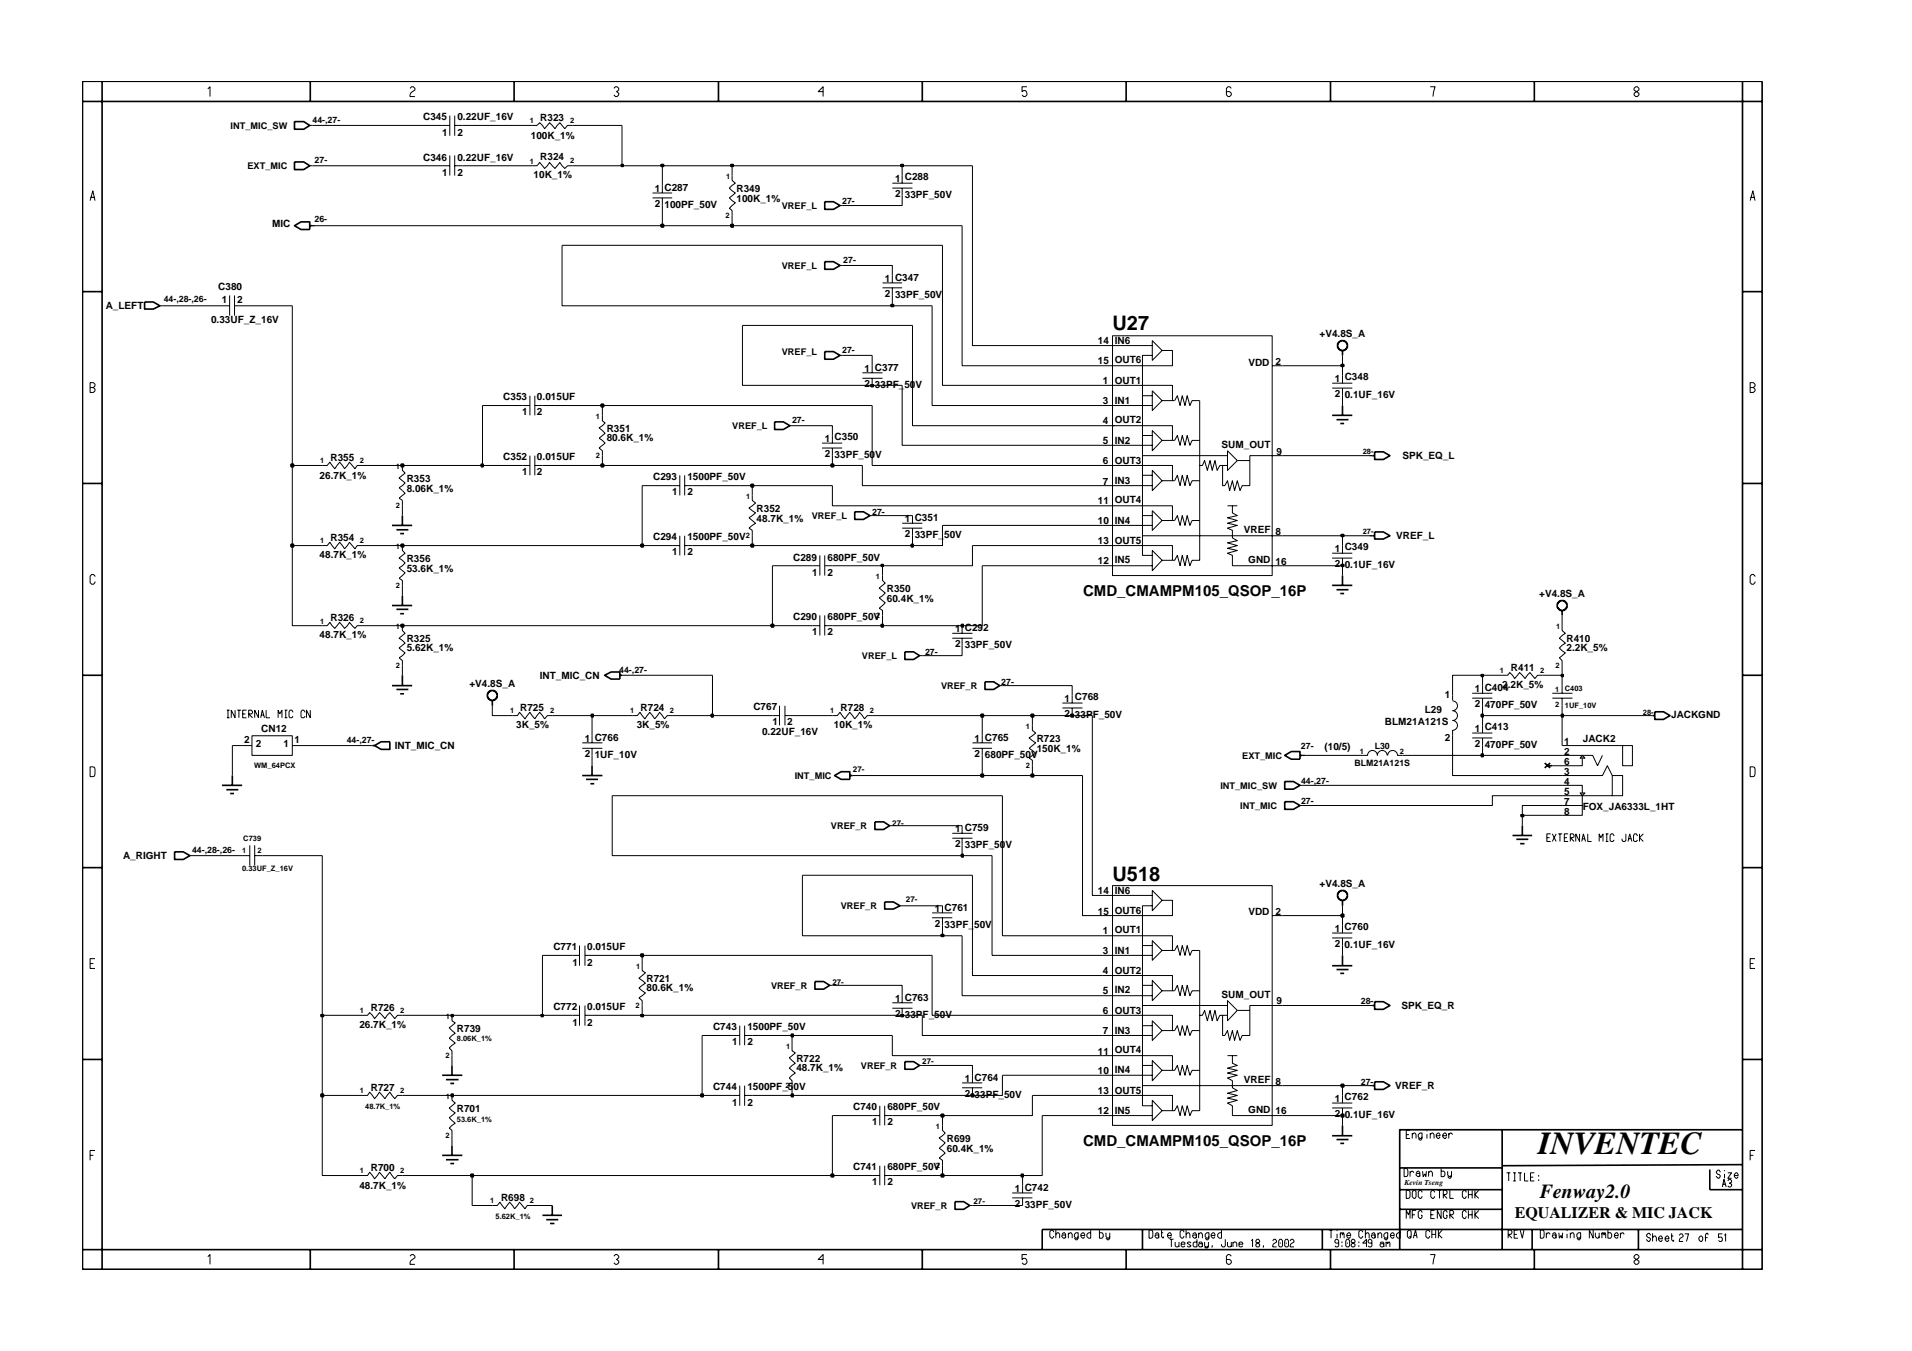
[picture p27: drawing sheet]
<svg xmlns="http://www.w3.org/2000/svg" width="297mm" height="210mm" viewBox="0 0 297 210" stroke-linecap="round" stroke-linejoin="round" font-family="sans-serif">
<defs><g id="words">
<text font-size="5" x="239" y="179.3">INVENTEC</text>
<g font-size="3.1">
<text x="172.8" y="51.3">U27</text>
<text x="172.8" y="136.8">U518</text>
<text x="239.2" y="186.1">Fenway2.0</text>
</g>
<text font-size="2.5" x="235.3" y="189.2">EQUALIZER &amp; MIC JACK</text>
<g font-size="2.3">
<text x="168.3" y="92.6">CMD_CMAMPM105_QSOP_16P</text>
<text x="168.3" y="178.1">CMD_CMAMPM105_QSOP_16P</text>
</g>
<g font-size="1.6">
<text x="65.7" y="18.7">C345</text>
<text x="68.7" y="21.1">1</text>
<text x="71.1" y="18.7">0.22UF_16V</text>
<text x="71.1" y="21.1">2</text>
<text x="82.5" y="21.5">100K_1%</text>
<text x="83.9" y="18.7">R323</text>
<text x="65.7" y="24.9">C346</text>
<text x="68.7" y="27.3">1</text>
<text x="71.1" y="27.3">2</text>
<text x="71.1" y="24.9">0.22UF_16V</text>
<text x="82.9" y="27.7">10K_1%</text>
<text x="83.9" y="24.9">R324</text>
<text x="101.7" y="29.8">1 C287</text>
<text x="114.4" y="29.8">R349</text>
<text x="139.1" y="28.2">1 C288</text>
<text x="42.3" y="35.2">MIC</text>
<text x="101.7" y="32.1">2</text>
<text x="103.2" y="32.4">100PF_50V</text>
<text x="114.4" y="31.3">100K_1%</text>
<text x="139.1" y="30.6">2</text>
<text x="140.6" y="30.7">33PF_50V</text>
<text x="33.9" y="45.1">C380</text>
<text x="34.5" y="47.1">1</text>
<text x="36.9" y="47.1">2</text>
<text x="137.4" y="43.8">1 C347</text>
<text x="137.4" y="46.1">2</text>
<text x="139.1" y="46.3">33PF_50V</text>
<text x="16.4" y="48.1">A_LEFT</text>
<text x="32.8" y="50.2">0.33UF_Z_16V</text>
<text x="170.5" y="53.5">14</text>
<text x="173.2" y="53.4">IN6</text>
<text x="205" y="52.3">+V4.8S_A</text>
<text x="134.3" y="57.8">1 C377</text>
<text x="170.5" y="56.6">15</text>
<text x="171.3" y="59.7">1</text>
<text x="173.2" y="59.6">OUT1</text>
<text x="173.2" y="56.5">OUT6</text>
<text x="193.9" y="56.8">VDD</text>
<text x="198.1" y="56.7">2</text>
<text x="207.4" y="59.3">1 C348</text>
<text x="78.2" y="62.2">C353</text>
<text x="81.1" y="64.5">1</text>
<text x="83.4" y="64.5">2</text>
<text x="83.4" y="62.2">0.015UF</text>
<text x="134.3" y="60.1">2</text>
<text x="135.9" y="60.3">33PF_50V</text>
<text x="171.3" y="65.9">4</text>
<text x="171.3" y="62.8">3</text>
<text x="173.2" y="65.8">OUT2</text>
<text x="173.2" y="62.7">IN1</text>
<text x="207.4" y="61.7">2</text>
<text x="208.9" y="61.8">0.1UF_16V</text>
<text x="51.3" y="71.6">R355</text>
<text x="78.2" y="71.5">C352</text>
<text x="83.4" y="71.5">0.015UF</text>
<text x="94.3" y="67.1">R351</text>
<text x="94.3" y="68.6">80.6K_1%</text>
<text x="128.1" y="68.7">1 C350</text>
<text x="128.1" y="71">2</text>
<text x="129.7" y="71.1">33PF_50V</text>
<text x="171.3" y="69">5</text>
<text x="173.2" y="68.9">IN2</text>
<text x="189.8" y="69.6">SUM_OUT</text>
<text x="198.3" y="70.6">9</text>
<text x="217.9" y="71.4">SPK_EQ_L</text>
<text x="49.7" y="74.4">26.7K_1%</text>
<text x="63.2" y="74.9">R353</text>
<text x="63.2" y="76.4">8.06K_1%</text>
<text x="81.1" y="73.8">1</text>
<text x="83.4" y="73.8">2</text>
<text x="101.5" y="74.6">C293</text>
<text x="104.4" y="77">1</text>
<text x="106.8" y="74.6">1500PF_50V</text>
<text x="106.8" y="77">2</text>
<text x="171.3" y="72.2">6</text>
<text x="171.3" y="75.3">7</text>
<text x="173.2" y="72">OUT3</text>
<text x="173.2" y="75.2">IN3</text>
<text x="101.5" y="84">C294</text>
<text x="106.8" y="84">1500PF_50V</text>
<text x="117.5" y="79.5">R352</text>
<text x="117.5" y="81">48.7K_1%</text>
<text x="140.6" y="81">1 C351</text>
<text x="140.6" y="83.4">2</text>
<text x="142.1" y="83.6">33PF_50V</text>
<text x="170.5" y="78.3">11</text>
<text x="170.5" y="81.5">10</text>
<text x="173.2" y="78.2">OUT4</text>
<text x="173.2" y="81.4">IN4</text>
<text x="193.2" y="82.8">VREF</text>
<text x="198.1" y="83.1">8</text>
<text x="216.9" y="83.8">VREF_L</text>
<text x="49.7" y="86.7">48.7K_1%</text>
<text x="51.3" y="84">R354</text>
<text x="63.2" y="87.3">R356</text>
<text x="63.2" y="88.8">53.6K_1%</text>
<text x="104.4" y="86.3">1</text>
<text x="106.8" y="86.3">2</text>
<text x="123.2" y="87.1">C289</text>
<text x="126.2" y="89.4">1</text>
<text x="128.6" y="87.1">680PF_50V</text>
<text x="128.6" y="89.4">2</text>
<text x="170.5" y="84.6">13</text>
<text x="170.5" y="87.6">12</text>
<text x="173.2" y="84.5">OUT5</text>
<text x="173.2" y="87.5">IN5</text>
<text x="193.9" y="87.5">GND</text>
<text x="198.1" y="87.7">16</text>
<text x="207.4" y="85.7">1 C349</text>
<text x="207.4" y="88.1">2</text>
<text x="208.9" y="88.2">0.1UF_16V</text>
<text x="137.8" y="92">R350</text>
<text x="137.8" y="93.5">60.4K_1%</text>
<text x="239.1" y="92.7">+V4.8S_A</text>
<text x="49.7" y="99.2">48.7K_1%</text>
<text x="51.3" y="96.4">R326</text>
<text x="63.2" y="99.8">R325</text>
<text x="63.2" y="101.2">5.62K_1%</text>
<text x="123.2" y="96.4">C290</text>
<text x="126.2" y="98.7">1</text>
<text x="128.6" y="96.4">680PF_50V</text>
<text x="128.6" y="98.7">2</text>
<text x="148.4" y="98.1">1 C292</text>
<text x="148.4" y="100.5">2</text>
<text x="149.9" y="100.7">33PF_50V</text>
<text x="243.4" y="99.8">R410</text>
<text x="243.4" y="101.2">2.2K_5%</text>
<text x="72.9" y="106.7">+V4.8S_A</text>
<text x="83.8" y="105.5">INT_MIC_CN</text>
<text x="229.1" y="107.5">1 C404</text>
<text x="233.4" y="106.9">2.2K_5%</text>
<text x="234.7" y="104.2">R411</text>
<text x="40.6" y="113.7">CN12</text>
<text x="80.2" y="113.1">3K_5%</text>
<text x="80.8" y="110.4">R725</text>
<text x="98.9" y="113.1">3K_5%</text>
<text x="99.5" y="110.4">R724</text>
<text x="117" y="110.4">C767</text>
<text x="120" y="112.7">1</text>
<text x="122.3" y="112.7">2</text>
<text x="129.6" y="113.1">10K_1%</text>
<text x="130.6" y="110.4">R728</text>
<text x="165.4" y="109.1">1 C768</text>
<text x="165.4" y="111.4">2</text>
<text x="167" y="111.5">33PF_50V</text>
<text x="215.2" y="112.7">BLM21A121S</text>
<text x="221.3" y="110.8">L29</text>
<text x="224.5" y="108.5">1</text>
<text x="229.1" y="109.8">2</text>
<text x="229.1" y="113.7">1 C413</text>
<text x="230.7" y="110">470PF_50V</text>
<text x="259.6" y="111.6">JACKGND</text>
<text x="37.9" y="115.5">2</text>
<text x="39.7" y="116.1">2</text>
<text x="44.1" y="116.1">1</text>
<text x="45.7" y="115.5">1</text>
<text x="61.3" y="116.4">INT_MIC_CN</text>
<text x="90.9" y="115.2">1 C766</text>
<text x="90.9" y="117.6">2</text>
<text x="92.4" y="117.8">1UF_10V</text>
<text x="118.4" y="114.3">0.22UF_16V</text>
<text x="151.4" y="115.2">1 C765</text>
<text x="151.4" y="117.6">2</text>
<text x="153" y="117.8">680PF_50V</text>
<text x="161.1" y="115.2">R723</text>
<text x="161.1" y="116.8">150K_1%</text>
<text x="205.8" y="116.6">(10/5)</text>
<text x="224.5" y="115.1">2</text>
<text x="229.1" y="116">2</text>
<text x="230.7" y="116.3">470PF_50V</text>
<text x="243" y="115.8">1</text>
<text x="243" y="117.3">2</text>
<text x="243" y="118.8">6</text>
<text x="245.9" y="115.3">JACK2</text>
<text x="243" y="120.4">3</text>
<text x="243" y="121.9">4</text>
<text x="243" y="123.5">5</text>
<text x="243" y="125.1">7</text>
<text x="245.9" y="125.9">FOX_JA6333L_1HT</text>
<text x="148.4" y="129.2">1 C759</text>
<text x="148.4" y="131.6">2</text>
<text x="149.9" y="131.8">33PF_50V</text>
<text x="243" y="126.6">8</text>
<text x="19.1" y="133.5">A_RIGHT</text>
<text x="205" y="137.7">+V4.8S_A</text>
<text x="145.2" y="141.7">1 C761</text>
<text x="170.5" y="139">14</text>
<text x="170.5" y="142.1">15</text>
<text x="173.2" y="138.8">IN6</text>
<text x="173.2" y="142">OUT6</text>
<text x="193.9" y="142.2">VDD</text>
<text x="198.1" y="142.1">2</text>
<text x="86" y="147.6">C771</text>
<text x="91.2" y="147.6">0.015UF</text>
<text x="145.2" y="144">2</text>
<text x="146.8" y="144.2">33PF_50V</text>
<text x="171.3" y="145.1">1</text>
<text x="171.3" y="148.3">3</text>
<text x="173.2" y="145">OUT1</text>
<text x="173.2" y="148.2">IN1</text>
<text x="207.4" y="144.8">1 C760</text>
<text x="207.4" y="147.1">2</text>
<text x="208.9" y="147.3">0.1UF_16V</text>
<text x="88.9" y="150">1</text>
<text x="91.2" y="150">2</text>
<text x="100.4" y="152.5">R721</text>
<text x="100.4" y="154">80.6K_1%</text>
<text x="139.1" y="155.6">1 C763</text>
<text x="171.3" y="151.4">4</text>
<text x="171.3" y="154.4">5</text>
<text x="173.2" y="151.3">OUT2</text>
<text x="173.2" y="154.3">IN2</text>
<text x="189.8" y="155">SUM_OUT</text>
<text x="55.8" y="159.8">26.7K_1%</text>
<text x="57.6" y="157.1">R726</text>
<text x="71" y="160.3">R739</text>
<text x="86" y="156.9">C772</text>
<text x="88.9" y="159.4">1</text>
<text x="91.2" y="156.9">0.015UF</text>
<text x="91.2" y="159.4">2</text>
<text x="110.8" y="160.1">C743</text>
<text x="116.1" y="160.1">1500PF_50V</text>
<text x="139.1" y="158">2</text>
<text x="140.6" y="158.2">33PF_50V</text>
<text x="171.3" y="157.6">6</text>
<text x="171.3" y="160.7">7</text>
<text x="173.2" y="157.5">OUT3</text>
<text x="173.2" y="160.6">IN3</text>
<text x="198.3" y="156.1">9</text>
<text x="217.7" y="156.8">SPK_EQ_R</text>
<text x="113.7" y="162.4">1</text>
<text x="116.1" y="162.4">2</text>
<text x="123.7" y="166.5">48.7K_1%</text>
<text x="123.7" y="164.9">R722</text>
<text x="170.5" y="163.8">11</text>
<text x="170.5" y="166.9">10</text>
<text x="173.2" y="166.8">IN4</text>
<text x="173.2" y="163.7">OUT4</text>
<text x="57.6" y="169.5">R727</text>
<text x="71" y="172.7">R701</text>
<text x="110.8" y="169.4">C744</text>
<text x="113.7" y="171.8">1</text>
<text x="116.1" y="169.4">1500PF_50V</text>
<text x="116.1" y="171.8">2</text>
<text x="132.5" y="172.5">C740</text>
<text x="137.9" y="172.5">680PF_50V</text>
<text x="149.9" y="168.1">1 C764</text>
<text x="149.9" y="170.4">2</text>
<text x="151.4" y="170.6">33PF_50V</text>
<text x="170.5" y="173.2">12</text>
<text x="170.5" y="170">13</text>
<text x="173.2" y="173.1">IN5</text>
<text x="173.2" y="169.9">OUT5</text>
<text x="193.2" y="168.2">VREF</text>
<text x="193.9" y="172.9">GND</text>
<text x="198.1" y="168.5">8</text>
<text x="198.1" y="173.2">16</text>
<text x="207.4" y="171.2">1 C762</text>
<text x="207.4" y="173.5">2</text>
<text x="208.9" y="173.7">0.1UF_16V</text>
<text x="216.7" y="169.2">VREF_R</text>
<text x="135.5" y="174.9">1</text>
<text x="137.9" y="174.9">2</text>
<text x="147.1" y="178.9">60.4K_1%</text>
<text x="147.1" y="177.4">R699</text>
<text x="55.8" y="184.7">48.7K_1%</text>
<text x="57.6" y="181.9">R700</text>
<text x="132.5" y="181.8">C741</text>
<text x="135.5" y="184.2">1</text>
<text x="137.9" y="181.8">680PF_50V</text>
<text x="137.9" y="184.2">2</text>
<text x="157.7" y="185.2">1 C742</text>
<text x="77.8" y="186.5">R698</text>
<text x="157.7" y="187.5">2</text>
<text x="159.2" y="187.7">33PF_50V</text>
</g>
<g font-size="1.4">
<text x="35.8" y="20">INT_MIC_SW</text>
<text x="48.5" y="19.1">44-,27-</text>
<text x="38.5" y="26.3">EXT_MIC</text>
<text x="48.9" y="25.3">27-</text>
<text x="48.9" y="34.5">26-</text>
<text x="121.5" y="32.5">VREF_L</text>
<text x="130.8" y="31.8">27-</text>
<text x="121.5" y="41.8">VREF_L</text>
<text x="131" y="40.9">27-</text>
<text x="25.4" y="46.9">44-,28-,26-</text>
<text x="121.5" y="55.1">VREF_L</text>
<text x="130.8" y="54.9">27-</text>
<text x="123" y="65.7">27-</text>
<text x="113.8" y="66.7">VREF_L</text>
<text x="126.1" y="80.6">VREF_L</text>
<text x="135.5" y="79.9">27-</text>
<text x="143.7" y="101.7">27-</text>
<text x="96.2" y="104.6">44-,27-</text>
<text x="133.9" y="102.4">VREF_L</text>
<text x="146.2" y="107">VREF_R</text>
<text x="155.6" y="106.4">27-</text>
<text x="53.9" y="115.4">44-,27-</text>
<text x="193" y="117.9">EXT_MIC</text>
<text x="202.1" y="116.4">27-</text>
<text x="210.4" y="119">BLM21A121S</text>
<text x="213.6" y="116.4">L30</text>
<text x="123.5" y="121">INT_MIC</text>
<text x="189.6" y="122.5">INT_MIC_SW</text>
<text x="192.7" y="125.7">INT_MIC</text>
<text x="202.1" y="121.8">44-,27-</text>
<text x="202.1" y="125">27-</text>
<text x="129.1" y="128.8">VREF_R</text>
<text x="29.8" y="132.5">44-,28-,26-</text>
<text x="130.6" y="141.3">VREF_R</text>
<text x="119.8" y="153.6">VREF_R</text>
<text x="211.4" y="156.1">28-</text>
<text x="133.8" y="166.1">VREF_R</text>
<text x="211.4" y="168.5">27-</text>
<text x="141.5" y="187.8">VREF_R</text>
</g>
<g font-size="1.2">
<text x="82.3" y="19.1">1</text>
<text x="88.6" y="19.1">2</text>
<text x="82.3" y="25.4">1</text>
<text x="88.6" y="25.3">2</text>
<text x="112.8" y="27.8">1</text>
<text x="112.7" y="33.9">2</text>
<text x="92.6" y="65.1">1</text>
<text x="49.7" y="72">1</text>
<text x="55.9" y="72">2</text>
<text x="92.6" y="71.1">2</text>
<text x="211.7" y="70.5">28-</text>
<text x="61.5" y="72.8">1</text>
<text x="115.9" y="77.6">1</text>
<text x="61.5" y="78.9">2</text>
<text x="115.9" y="83.6">2</text>
<text x="211.7" y="83">27-</text>
<text x="49.7" y="84.4">1</text>
<text x="55.9" y="84.3">2</text>
<text x="61.5" y="85.3">1</text>
<text x="136.1" y="89.9">1</text>
<text x="61.5" y="91.4">2</text>
<text x="49.7" y="96.9">1</text>
<text x="55.9" y="96.8">2</text>
<text x="61.5" y="97.7">1</text>
<text x="136.1" y="96">2</text>
<text x="241.8" y="97.7">1</text>
<text x="61.5" y="103.8">2</text>
<text x="233" y="104.6">1</text>
<text x="239.3" y="104.6">2</text>
<text x="241.6" y="107.5">1</text>
<text x="241.7" y="103.8">2</text>
<text x="243.1" y="107.3">C403</text>
<text x="79.3" y="110.8">1</text>
<text x="85.5" y="110.8">2</text>
<text x="97.9" y="110.8">1</text>
<text x="104.1" y="110.8">2</text>
<text x="129" y="110.8">1</text>
<text x="135.2" y="110.8">2</text>
<text x="159.4" y="113.3">1</text>
<text x="241.6" y="109.8">2</text>
<text x="243.1" y="110">1UF_10V</text>
<text x="255.2" y="111">28-</text>
<text x="39.5" y="119.3">WM_64PCX</text>
<text x="132.5" y="119.9">27-</text>
<text x="159.4" y="119.3">2</text>
<text x="211.3" y="117.2">1</text>
<text x="217.5" y="117.2">2</text>
<text x="37.8" y="130.7">C739</text>
<text x="138.6" y="128.3">27-</text>
<text x="37.6" y="135.3">0.33UF_Z_16V</text>
<text x="37.6" y="132.5">1</text>
<text x="40" y="132.5">2</text>
<text x="140.7" y="140.1">27-</text>
<text x="98.8" y="150.6">1</text>
<text x="129.3" y="153.1">27-</text>
<text x="55.9" y="157.4">1</text>
<text x="62.2" y="157.4">2</text>
<text x="69.3" y="158.3">1</text>
<text x="71" y="161.8">8.06K_1%</text>
<text x="98.7" y="156.6">2</text>
<text x="69.2" y="164.4">2</text>
<text x="122.1" y="163">1</text>
<text x="143.3" y="165.4">27-</text>
<text x="55.9" y="169.9">1</text>
<text x="56.7" y="172.2">48.7K_1%</text>
<text x="62.2" y="169.9">2</text>
<text x="69.3" y="170.8">1</text>
<text x="122" y="169">2</text>
<text x="69.2" y="176.8">2</text>
<text x="71" y="174.3">53.6K_1%</text>
<text x="145.4" y="175.4">1</text>
<text x="55.9" y="182.3">1</text>
<text x="62.2" y="182.2">2</text>
<text x="145.4" y="181.5">2</text>
<text x="218.2" y="184.2">Kevin Tseng</text>
<text x="76.1" y="187">1</text>
<text x="77" y="189.3">5.62K_1%</text>
<text x="82.3" y="186.9">2</text>
<text x="151.2" y="187.1">27-</text>
</g>
</g></defs>
<path d="M45.7 18.9h1.5l.9 .6-.9 .6h-1.5zM45.7 25.2h1.5l.9 .6-.9 .5h-1.5zM128.1 40.7h1.4l1 .5-1 .6h-1.4zM140.6 101.3h1.3l1 .6-1 .6h-1.3zM199.6 117.4l1-.6h1.4v1.2h-1.4zM202 117.4h.3M135.9 127.7h1.4l.9 .6-.9 .6h-1.4zM137.4 140.1h1.4l1 .6-1 .5h-1.4z" fill="none" stroke="#000" stroke-width=".25"/>
<g fill="none" stroke="#000" stroke-width=".16">
<path d="M48.1 19.5h.4M48.1 25.8h.4M48.5 35.1h.4M130.5 41.2h.3M137.1 44h3.1M137.1 44.7h3.1M138.6 42.8v1.2M138.6 44.7v1.2M137.1 89.4v.8l.4 .4-.9 .8 .9 .7-.9 .8 .9 .8-.9 .8 .5 .3v.8M142.9 101.9h.4M233.4 104.9h.8l.4-.4 .7 .9 .8-.9 .8 .9 .8-.9 .7 .9 .5-.5h.7M242.7 117.4h4.7l.8 1.6 .7-1.6"/>
<path d="M242.7 115.8h9.4M245.8 117.4v1.6h-3.1M252.1 115.8h1.5v3.2h-1.5zM138.2 128.3h.4M242.7 120.5h6.2l.8-1.5 .8 1.5M242.7 122h3.1v1.6M242.7 123.6h7.8M250.5 120.5h1.6v3.1h-1.6zM99.8 150v.8l.5 .3-1 .9 1 .8-1 .7 1 .8-1 .7 .5 .5v.7M139.8 140.7h.4"/>
</g>
<g fill="#b3b3b3" stroke="#000" stroke-width=".16">
<path d="M245.8 117.4l.4 .4h-.7z" fill-rule="evenodd"/>
<path d="M245.5 123.2h.7l-.4 .4z" fill-rule="evenodd"/>
</g>
<g fill="none" stroke="#000" stroke-width=".16">
<path d="M68.7 19.5h1.2M69.9 18v3.1M70.6 19.5h1.2M70.6 18v3.1M82.7 19.5h.7l.4-.4 .8 .9 .8-.9 .8 .9 .8-.9 .7 .9 .5-.5h.7M68.7 25.8h1.2M69.9 24.1v3.2M70.6 24.1v3.2M70.6 25.8h1.2M82.7 25.8h.7l.4-.6 .8 1 .8-1 .8 1 .8-1 .7 1 .5-.4h.7M101.4 30h3M101.4 30.7h3"/>
<path d="M102.9 28.8v1.2M102.9 30.7v1.2M113.7 27.3v.7l.5 .5-.9 .7 .9 .8-.9 .7 .9 .8-.9 .9 .4 .3v.8M130.5 31.9h.3M138.6 28.5h3.2M138.6 29.2h3.2M140.2 27.3v1.2M140.2 29.2v1.2M24.8 47.5h.4M34.5 47.5h1.2M35.7 45.9v3.1M36.4 47.5h1.2"/>
<path d="M36.4 45.9v3.1M130.5 55.2h.3M134 57.9h3.1M134 58.8h3.1M135.5 56.8v1.1M135.5 58.8v1.1M171.2 59.9h10.9v2.3h-1.6M171.2 53.7h7.8M172.8 52.2h24.8v37.2h-24.8zM179 52.9l1.5 1.6-1.5 1.5zM179 55.2h-1.5v31.1h1.5M180.5 54.5h1.6v2.3h-10.9"/>
<path d="M197.6 56.8h1.6M207 59.5h3.1M208.6 58.3v1.2M50.1 72.3h.7l.5-.5 .7 1 .8-1 .7 1 .8-1 .8 1 .4-.5h.7M62.5 72.3v.8l.4 .4-.9 .8 .9 .7-.9 .8 .9 .8-.9 .8 .5 .3v.9M81.1 63h1.2M81.1 72.3h1.2M82.3 61.5v3M82.3 70.8v3M83.1 63h1.2M83.1 61.5v3M83.1 70.8v3"/>
<path d="M83.1 72.3h1.2M93.6 64.5v.9l.4 .3-.9 .8 .9 .8-.9 .8 .9 .7-.9 .8 .5 .4v.8M104.4 75.5h1.2M105.6 73.8v3.2M106.4 75.5h1.2M106.4 73.8v3.2M116.9 77v.7l.5 .5-1 .7 1 .8-1 .7 1 .9-1 .8 .5 .3v.8M122.7 66.1h.3M127.7 68.8h3.1M127.7 69.6h3.1M129.3 67.7v1.1M129.3 69.6v1.2"/>
<path d="M171.2 63h7.8M171.2 66.1h10.9v2.3M171.2 75.5h7.8M171.2 69.2h7.8M171.2 72.3h10.9v2.4M171.2 78.6h10.9v2.3M177.5 70.8h13.2M177.5 61.5h1.5M177.5 67.7h1.5M177.5 73.8h1.5M179 60.7l1.5 1.5-1.5 1.6zM179 66.9l1.5 1.5-1.5 1.6z"/>
<path d="M179 73.1l1.5 1.6-1.5 1.5zM179 79.3l1.5 1.6-1.5 1.5zM180.5 68.4h2l.4-.7 .4 1.5 .4-1.5 .4 1.5 .3-1.5 .5 1.5 .3-.8h1.2M180.5 74.7h2l.4-.9 .4 1.7 .4-1.7 .4 1.7 .3-1.7 .5 1.7 .3-.8h1.2M182.1 62.2h.4l.4-.7 .4 1.5 .4-1.5 .4 1.5 .3-1.5 .5 1.5 .3-.8h1.2v24.9h-1.2l-.3 .8-.5-1.6-.3 1.6-.4-1.6-.4 1.6-.4-1.6-.4 .8h-.4M186.4 72.3h.4l.3-.7 .5 1.5 .4-1.5 .3 1.5 .5-1.5 .3 1.5 .4-.8h1.2M190.7 70l1.5 1.6-1.5 1.5zM190.7 78.6h1.5M191.5 78.6v1.1l.7 .4-1.5 .3 1.5 .5-1.5 .4 1.5 .3-1.5 .5 .8 .3v1.2l.7 .4-1.5 .3 1.5 .5-1.5 .4 1.5 .3-1.5 .5 .8 .3v1.6h7.7M192.2 71.6h2M199.2 70.8h-5v4.7h-1.2l-.4 .7-.4-1.5-.4 1.5-.3-1.5-.5 1.5-.3-1.5-.4 .8h-.4v-3.2M207 60.3h3.1"/>
<path d="M208.6 60.3v1.2M212.8 70.8h.4M50.1 97.2h.7l.5-.5 .7 .9 .8-.9 .7 .9 .8-.9 .8 .9 .4-.4h.7M50.1 84.8h.7l.5-.5 .7 1 .8-1 .7 1 .8-1 .8 1 .4-.5h.7M62.5 84.8v.7l.4 .5-.9 .7 .9 .8-.9 .7 .9 .8-.9 .8 .5 .4v.7M62.5 97.2v.8l.4 .4-.9 .8 .9 .7-.9 .8 .9 .7-.9 .8 .5 .4v.8M104.4 84.8h1.2M105.6 83.2v3.1M106.4 83.2v3.1M106.4 84.8h1.2M126.2 87.9h1.2M126.2 97.2h1.2"/>
<path d="M127.4 86.3v3.1M127.4 95.6v3.1M128.1 87.9h1.2M128.1 86.3v3.1M128.1 95.6v3.1M128.1 97.2h1.2M135.2 80.1h.3M140.2 81.3h3.1M140.2 82.1h3.1M141.8 80.1v1.2M141.8 82.1v1.1M147.9 98.4h3.2"/>
<path d="M147.9 99.2h3.2M149.5 97.2v1.2M149.5 99.2v1.1M171.2 87.9h7.8M171.2 84.8h10.9v2.3M171.2 81.6h7.8M177.5 80.1h1.5M177.5 83.2h21.7M179 85.5l1.5 1.6-1.5 1.6zM180.5 80.9h2l.4-.8 .4 1.5 .4-1.5 .4 1.5 .3-1.5 .5 1.5 .3-.7h1.2M180.5 87.1h1.6M207 86h3.1"/>
<path d="M207 86.7h3.1M208.6 84.8v1.2M208.6 86.7v1.2M212.8 83.2h.4M242.7 97.2v.8l.5 .4-.9 .8 .9 .7-.9 .8 .9 .7-.9 .8 .4 .4v.8M37.6 115.8h1.5M39.1 114.3h6.3v3.1h-6.3zM45.4 115.8h1.5M79.6 111.2h.8l.3-.5 .9 1 .7-1 .8 1 .7-1 .8 1 .4-.5h.8M90.5 115.4h3.1M90.5 116.3h3.1M92 114.3v1.1"/>
<path d="M92 116.3v1.1M98.2 111.2h.8l.4-.5 .8 1 .8-1 .7 1 .8-1 .7 1 .5-.5h.7M120 111.2h1.1M121.1 109.7v3M121.9 111.2h1.1M121.9 109.7v3M129.3 111.2h.8l.4-.5 .8 1 .7-1 .8 1 .7-1 .8 1 .4-.5h.8M151.1 115.4h3M151.1 116.3h3M152.6 114.3v1.1M152.6 116.3v1.1M155.3 106.5h.4"/>
<path d="M160.4 112.7v.8l.5 .4-1 .8 1 .7-1 .9 1 .7-1 .8 .5 .3v.9M165 109.2h3.2M165 110h3.2M166.6 108v1.2M166.6 110v1.2M202.3 117.4h.4M211.6 117.4h.9a.76 .76 0 0 1 .7-.8 .76 .76 0 0 1 .8 .8 .76 .76 0 0 1 .7-.8 .76 .76 0 0 1 .8 .8M215.6 117.4a.76 .76 0 0 1 .8-.8 .76 .76 0 0 1 .7 .8h.8M225.7 108.9a.76 .76 0 0 1 .7 .8 .76 .76 0 0 1-.7 .7 .76 .76 0 0 1 .7 .8 .76 .76 0 0 1-.7 .7 .76 .76 0 0 1 .7 .8 .76 .76 0 0 1-.7 .8v.8M225.7 108v.8M228.7 107.7h3.1M228.7 108.5h3.1"/>
<path d="M228.7 113.9h3.1M228.7 114.7h3.1M230.3 106.5v1.2M230.3 108.5v1.2M230.3 112.7v1.2M230.3 114.7v1.1M241.2 107.7h3.1M241.2 108.5h3.1M242.7 106.5v1.2M242.7 108.5v1.2M29.5 132.9h.3M37.6 132.9h1.2"/>
<path d="M38.8 131.3v3.2M39.6 132.9h1.2M39.6 131.3v3.2M132.4 120.5h.4M147.9 129.5h3.2M147.9 130.2h3.2M149.5 128.3v1.2M149.5 130.2v1.1M171.2 139.1h7.8M172.8 137.6h24.8v37.3h-24.8zM179 138.4l1.5 1.5-1.5 1.6zM180.5 139.9h1.6v2.4h-10.9"/>
<path d="M202 122h.3M202 125.2h.3M245.8 123.6v1.6h-3.1M245.8 125.2v1.5h-3.1M56.2 157.7h.9l.3-.4 .8 1 .8-1 .8 1 .8-1 .7 1 .5-.6h.7M70.2 157.7v.9l.5 .3-.9 .8 .9 .8-.9 .8 .9 .8-.9 .7 .4 .5v.7M88.9 148.4h1.1M88.9 157.7h1.1M90 146.9v3.1M90 156.2v3.2M90.9 148.4h1.1M90.9 146.9v3.1"/>
<path d="M90.9 156.2v3.2M90.9 157.7h1.1M114.9 159.4v3M115.7 159.4v3M128.9 153.1h.4M138.6 155.8h3.2M138.6 156.6h3.2M140.2 154.7v1.1M140.2 156.6v1.1M144.8 141.8h3.1M144.8 142.6h3.1M146.4 140.7v1.1"/>
<path d="M146.4 142.6v1.2M171.2 145.4h10.9v2.3h-1.6M171.2 148.4h7.8M171.2 151.6h10.9v2.3M171.2 157.7h10.9v2.4M171.2 154.7h7.8M177.5 156.2h13.2M177.5 146.9h1.5M177.5 153.1h1.5M177.5 159.4h1.5M179 146.1l1.5 1.6-1.5 1.5zM179 152.3l1.5 1.6-1.5 1.6z"/>
<path d="M179 158.6l1.5 1.5-1.5 1.5zM179 140.7h-1.5v31.1h1.5M180.5 153.9h2l.4-.8 .4 1.6 .4-1.6 .4 1.6 .3-1.6 .5 1.6 .3-.8h1.2M182.1 147.7h.4l.4-.8 .4 1.5 .4-1.5 .4 1.5 .3-1.5 .5 1.5 .3-.7h1.2v24.9h-1.2l-.3 .7-.5-1.5-.3 1.5-.4-1.5-.4 1.5-.4-1.5-.4 .8h-.4M186.4 157.7h.4l.3-.7 .5 1.6 .4-1.6 .3 1.6 .5-1.6 .3 1.6 .4-.9h1.2M190.7 155.5l1.5 1.5-1.5 1.6zM192.2 157h2M197.6 142.3h1.6M199.2 156.2h-5v4.7h-1.2l-.4 .7-.4-1.5-.4 1.5-.3-1.5-.5 1.5-.3-1.5-.4 .8h-.4v-3.2M207 145h3.1M207 145.7h3.1M208.6 143.8v1.2"/>
<path d="M208.6 145.7v1.2M212.8 156.2h.4M50.1 170.2v12.4h7l.3-.5 .8 1 .8-1 .8 1 .8-1 .7 1 .5-.5h11.5v4.7h3.9l.5-.5 .7 1 .8-1 .8 1 .7-1 .9 1 .3-.5h3.9M56.2 170.2h.9l.3-.5 .8 1 .8-1 .8 1 .8-1 .7 1 .5-.5h.7M70.2 170.2v.8l.5 .4-.9 .7 .9 .8-.9 .8 .9 .8-.9 .8 .4 .3v.9M113.7 170.2h1.2M113.7 160.9h1.2M114.9 168.7v3.1M115.7 170.2h1.2M115.7 160.9h1.2M115.7 168.7v3.1M123 162.4v.9l.6 .3-1 .8 1 .8-1 .8 1 .7-1 .8 .4 .4v.8"/>
<path d="M135.5 173.3h1.2M136.7 171.8v3.1M137.4 173.3h1.2M137.4 171.8v3.1M142.9 165.5h.4M146.4 174.9v.7l.4 .4-.9 .8 .9 .8-.9 .8 .9 .8-.9 .7 .5 .4v.8M149.5 168.2h3.1M149.5 169h3.1M151.1 167.1v1.1M151.1 169v1.2M171.2 173.3h7.8M171.2 170.2h10.9v2.4"/>
<path d="M171.2 160.9h7.8M171.2 164h10.9v2.3M171.2 167.1h7.8M177.5 165.5h1.5M177.5 168.7h21.7M179 164.8l1.5 1.5-1.5 1.6zM179 171l1.5 1.6-1.5 1.5zM180.5 160.1h2l.4-.7 .4 1.5 .4-1.5 .4 1.5 .3-1.5 .5 1.5 .3-.8h1.2M180.5 166.3h2l.4-.8 .4 1.6 .4-1.6 .4 1.6 .3-1.6 .5 1.6 .3-.8h1.2M180.5 172.6h1.6M190.7 164h1.5M191.5 164v1.2l.7 .3-1.5 .5 1.5 .3-1.5 .4 1.5 .4-1.5 .4 .8 .4v1.1l.7 .4-1.5 .5 1.5 .3-1.5 .4 1.5 .4-1.5 .4 .8 .4v1.5h7.7"/>
<path d="M207 171.4h3.1M207 172.1h3.1M208.6 170.2v1.2M208.6 172.1v1.2M212.8 168.7h.4M135.5 182.6h1.2M136.7 181.1v3.1M137.4 181.1v3.1M137.4 182.6h1.2M157.3 185.3h3.1M157.3 186.1h3.1M158.9 186.1v1.2h-8.2"/>
<path d="M158.9 182.6v2.7"/>
</g>
<g fill="none" stroke="#000" stroke-width=".25">
<path d="M45.7 35.1l1.1-.6h1.3v1.2h-1.3zM48.1 35.1h.4M128.1 31.3h1.4l1 .6-1 .6h-1.4zM22.5 46.9h1.3l1 .6-1 .5h-1.3zM128.1 54.6h1.4l1 .6-1 .6h-1.4zM208.1 53.1a.55 .55 0 0 1 1 .1l.2 .2-.1 .7-.4 .4h-.5l-.5-.6v-.5zM208.6 54.5v.7M120.3 65.5h1.4l1 .6-1 .6h-1.4zM132.8 79.5h1.3l1.1 .6-1.1 .6h-1.3zM207 64.5h3.1M207.6 65.2h1.9M208.2 65.8h.6"/>
<path d="M208.6 63v1.5M213.2 70.8h.4M213.6 70.2h1.3l1 .6-1 .6h-1.3zM60.9 94.1h3.1M60.9 81.6h3.1M61.6 94.7h1.8M61.6 82.3h1.8M62.2 95.3h.6M62.2 82.9h.6M62.5 80.1v1.5M62.5 92.6v1.5M207 90.9h3.1"/>
<path d="M207.6 91.6h1.9M208.2 92.2h.6M208.6 89.4v1.5M213.2 83.2h.4M213.6 82.6h1.3l1 .6-1 .5h-1.3zM242.1 93.6l.2-.1a.55 .55 0 0 1 .9 .1l.2 .2v.5l-.5 .5h-.5l-.4-.3-.1-.7zM242.7 94.8v.8M57.9 115.8h.3M58.2 115.8l1-.6h1.4v1.2h-1.4zM60.9 106.5h3.1M61.6 107.1h1.8M62.2 107.8h.6"/>
<path d="M62.5 104.9v1.6M76.1 107.4l.6-.1 .5 .3v.7l-.3 .4-.7 .1-.4-.3-.1-.7zM76.5 108.8v.9M92 119v1.5M93.9 104.9l1-.5h1.4v1.1h-1.4zM96.3 104.9h.3M153 105.9h1.4l.9 .6-.9 .6h-1.4zM240 118.5l.8 .8M240.4 119h.8M240.8 118.5l-.8 .8M256.7 111.2h.4M257.1 110.6h1.3l1 .6-1 .6h-1.3z"/>
<path d="M27.1 132.3h1.4l1 .6-1 .6h-1.4zM34.5 122h3.1M35.2 122.7h1.8M35.8 123.3h.6M36.1 120.5v1.5M90.5 120.5h3.1M91 121.1h1.9M91.7 121.8h.6M129.7 120.5l1-.6h1.3v1.2h-1.3zM132 120.5h.4M199.6 121.4h1.3l1.1 .6-1.1 .6h-1.3zM199.6 124.6h1.3l1.1 .6-1.1 .5h-1.3z"/>
<path d="M208.1 138.5a.55 .55 0 0 1 1 .1l.2 .3-.1 .6-.4 .4h-.5l-.5-.5v-.5zM208.6 139.9v.8M235 129.8h3M235.6 130.4h1.8M236.2 131.1h.6M236.5 128.3v1.5M126.6 152.5h1.4l.9 .6-.9 .6h-1.4zM207 150h3.1M207.6 150.6h1.9M208.2 151.2h.6M208.6 148.4v1.6M213.2 156.2h.4"/>
<path d="M213.6 155.6h1.3l1 .6-1 .6h-1.3zM68.7 167.1h3.1M68.7 179.5h3.1M69.3 167.7h1.9M70 168.3h.6M70.2 165.5v1.6M70.2 178v1.5M140.6 164.9h1.3l1 .6-1 .6h-1.3zM207 176.5h3.1M207.6 177.1h1.9M208.2 177.6h.6M208.6 174.9v1.6"/>
<path d="M213.2 168.7h.4M213.6 168.1h1.3l1 .6-1 .6h-1.3zM69.3 180.2h1.9M70 180.8h.6M84.3 188.8h3M84.9 189.5h1.8M85.5 190.1h.6M85.8 187.3v1.5M148.4 186.7h1.3l1 .6-1 .6h-1.3z"/>
</g>
<path d="M73.2 182.5h.3v.3h-.3z" fill-rule="evenodd" fill="#c2c2c2" stroke="#000" stroke-width=".25"/>
<path d="M73.2 182.5h.3v.3h-.3z" fill="none" stroke="#000" stroke-width=".25"/>
<path d="M73.3 182.6h56" fill="none" stroke="#000" stroke-width=".16"/>
<path d="M129.1 182.5h.4v.3h-.4z" fill-rule="evenodd" fill="#c2c2c2" stroke="#000" stroke-width=".25"/>
<path d="M129.1 182.5h.4v.3h-.4z" fill="none" stroke="#000" stroke-width=".25"/>
<path d="M129.3 173.3v9.3h6.2M138.6 182.6h7.8" fill="none" stroke="#000" stroke-width=".16"/>
<path d="M146.2 182.5h.4v.3h-.4z" fill-rule="evenodd" fill="#c2c2c2" stroke="#000" stroke-width=".25"/>
<path d="M146.2 182.5h.4v.3h-.4z" fill="none" stroke="#000" stroke-width=".25"/>
<path d="M146.4 181.1v1.5h12.5" fill="none" stroke="#000" stroke-width=".16"/>
<path d="M158.7 182.5h.2v.3h-.2z" fill-rule="evenodd" fill="#c2c2c2" stroke="#000" stroke-width=".25"/>
<path d="M158.7 182.5h.2v.3h-.2z" fill="none" stroke="#000" stroke-width=".25"/>
<path d="M70.2 176.5v1.5M129.3 173.3h6.2M138.6 173.3h7.8v1.6M161.9 173.3v9.3h-3M208.6 173.3v1.6" fill="none" stroke="#000" stroke-width=".16"/>
<path d="M146.2 173.2h.4v.3h-.4z" fill-rule="evenodd" fill="#c2c2c2" stroke="#000" stroke-width=".25"/>
<path d="M146.2 173.2h.4v.3h-.4z" fill="none" stroke="#000" stroke-width=".25"/>
<path d="M160.4 170.2v3.1h-14M161.9 173.3h9.3M199.2 173.3h9.4" fill="none" stroke="#000" stroke-width=".16"/>
<path d="M208.4 173.2h.3v.3h-.3z" fill-rule="evenodd" fill="#c2c2c2" stroke="#000" stroke-width=".25"/>
<path d="M208.4 173.2h.3v.3h-.3z" fill="none" stroke="#000" stroke-width=".25"/>
<path d="M49.9 170h.3v.4h-.3z" fill-rule="evenodd" fill="#c2c2c2" stroke="#000" stroke-width=".25"/>
<path d="M49.9 170h.3v.4h-.3z" fill="none" stroke="#000" stroke-width=".25"/>
<path d="M50.1 157.7v12.5h6.1M62.5 170.2h7.7" fill="none" stroke="#000" stroke-width=".16"/>
<path d="M70.1 170h.3v.4h-.3z" fill-rule="evenodd" fill="#c2c2c2" stroke="#000" stroke-width=".25"/>
<path d="M70.1 170h.3v.4h-.3z" fill="none" stroke="#000" stroke-width=".25"/>
<path d="M70.2 170.2h38.9" fill="none" stroke="#000" stroke-width=".16"/>
<path d="M108.9 170h.3v.4h-.3z" fill-rule="evenodd" fill="#c2c2c2" stroke="#000" stroke-width=".25"/>
<path d="M108.9 170h.3v.4h-.3z" fill="none" stroke="#000" stroke-width=".25"/>
<path d="M109.1 160.9v9.3h4.6M116.9 170.2h6.1" fill="none" stroke="#000" stroke-width=".16"/>
<path d="M123 170h.2v.4h-.2z" fill-rule="evenodd" fill="#c2c2c2" stroke="#000" stroke-width=".25"/>
<path d="M123 170h.2v.4h-.2z" fill="none" stroke="#000" stroke-width=".25"/>
<path d="M123 168.7v1.5h28.1" fill="none" stroke="#000" stroke-width=".16"/>
<path d="M150.9 170h.3v.4h-.3z" fill-rule="evenodd" fill="#c2c2c2" stroke="#000" stroke-width=".25"/>
<path d="M150.9 170h.3v.4h-.3z" fill="none" stroke="#000" stroke-width=".25"/>
<path d="M155.7 167.1v3.1h-4.6M160.4 170.2h10.8M199.2 168.7h9.4v1.5" fill="none" stroke="#000" stroke-width=".16"/>
<path d="M208.4 168.5h.3v.3h-.3z" fill-rule="evenodd" fill="#c2c2c2" stroke="#000" stroke-width=".25"/>
<path d="M208.4 168.5h.3v.3h-.3z" fill="none" stroke="#000" stroke-width=".25"/>
<path d="M70.2 164v1.5M109.1 160.9h4.6M116.9 160.9h6.1v1.5M138.6 160.9v3.1h32.6M143.3 165.5h7.8v1.6M155.7 167.1h15.5M208.6 168.7h4.6" fill="none" stroke="#000" stroke-width=".16"/>
<path d="M123 160.7h.2v.4h-.2z" fill-rule="evenodd" fill="#c2c2c2" stroke="#000" stroke-width=".25"/>
<path d="M123 160.7h.2v.4h-.2z" fill="none" stroke="#000" stroke-width=".25"/>
<path d="M143.3 157.7v3.2h27.9M123 160.9h15.6" fill="none" stroke="#000" stroke-width=".16"/>
<path d="M49.9 157.7h.3v.2h-.3z" fill-rule="evenodd" fill="#c2c2c2" stroke="#000" stroke-width=".25"/>
<path d="M49.9 157.7h.3v.2h-.3z" fill="none" stroke="#000" stroke-width=".25"/>
<path d="M50.1 132.9v24.8h6.1M62.5 157.7h7.7" fill="none" stroke="#000" stroke-width=".16"/>
<path d="M70.1 157.7h.3v.2h-.3z" fill-rule="evenodd" fill="#c2c2c2" stroke="#000" stroke-width=".25"/>
<path d="M70.1 157.7h.3v.2h-.3z" fill="none" stroke="#000" stroke-width=".25"/>
<path d="M70.2 157.7h14.1" fill="none" stroke="#000" stroke-width=".16"/>
<path d="M84.1 157.7h.3v.2h-.3z" fill-rule="evenodd" fill="#c2c2c2" stroke="#000" stroke-width=".25"/>
<path d="M84.1 157.7h.3v.2h-.3z" fill="none" stroke="#000" stroke-width=".25"/>
<path d="M84.3 148.4v9.3h4.6M92 157.7h7.8" fill="none" stroke="#000" stroke-width=".16"/>
<path d="M99.6 157.7h.3v.2h-.3z" fill-rule="evenodd" fill="#c2c2c2" stroke="#000" stroke-width=".25"/>
<path d="M99.6 157.7h.3v.2h-.3z" fill="none" stroke="#000" stroke-width=".25"/>
<path d="M99.8 156.2v1.5h40.4" fill="none" stroke="#000" stroke-width=".16"/>
<path d="M140 157.7h.3v.2h-.3z" fill-rule="evenodd" fill="#c2c2c2" stroke="#000" stroke-width=".25"/>
<path d="M140 157.7h.3v.2h-.3z" fill="none" stroke="#000" stroke-width=".25"/>
<path d="M151.1 136v15.6h20.1M84.3 148.4h4.6M92 148.4h7.8v1.6M129.3 153.1h10.9v1.6M140.2 157.7h3.1M144.8 148.4v9.3h26.4M149.5 145.4v9.3h21.7M199.2 156.2h14" fill="none" stroke="#000" stroke-width=".16"/>
<path d="M99.6 148.3h.3v.3h-.3z" fill-rule="evenodd" fill="#c2c2c2" stroke="#000" stroke-width=".25"/>
<path d="M99.6 148.3h.3v.3h-.3z" fill="none" stroke="#000" stroke-width=".25"/>
<path d="M124.7 136v9.4h21.7M154.1 132.9v15.5h17.1M99.8 148.4h45M208.6 146.9v1.5" fill="none" stroke="#000" stroke-width=".16"/>
<path d="M146.2 145.2h.4v.3h-.4z" fill-rule="evenodd" fill="#c2c2c2" stroke="#000" stroke-width=".25"/>
<path d="M146.2 145.2h.4v.3h-.4z" fill="none" stroke="#000" stroke-width=".25"/>
<path d="M155.7 123.6v21.8h15.5M168.2 120.5v21.8h3M146.4 143.8v1.6h3.1M199.2 142.3h9.4v1.5" fill="none" stroke="#000" stroke-width=".16"/>
<path d="M208.4 142.1h.3v.3h-.3z" fill-rule="evenodd" fill="#c2c2c2" stroke="#000" stroke-width=".25"/>
<path d="M208.4 142.1h.3v.3h-.3z" fill="none" stroke="#000" stroke-width=".25"/>
<path d="M169.7 111.2v27.9h1.5M29.8 132.9h7.8M40.8 132.9h9.3M95.1 123.6v9.3h54.4M124.7 136h26.4M140.2 140.7h6.2M208.6 140.7v1.6" fill="none" stroke="#000" stroke-width=".16"/>
<path d="M149.4 132.8h.2v.3h-.2z" fill-rule="evenodd" fill="#c2c2c2" stroke="#000" stroke-width=".25"/>
<path d="M149.4 132.8h.2v.3h-.2z" fill="none" stroke="#000" stroke-width=".25"/>
<path d="M138.6 128.3h10.9M149.5 131.3v1.6h4.6M236.5 126.7v1.6" fill="none" stroke="#000" stroke-width=".16"/>
<path d="M236.3 126.6h.4v.2h-.4z" fill-rule="evenodd" fill="#c2c2c2" stroke="#000" stroke-width=".25"/>
<path d="M236.3 126.6h.4v.2h-.4z" fill="none" stroke="#000" stroke-width=".25"/>
<path d="M36.1 115.8v4.7M95.1 123.6h60.6M132.4 120.5h20.2M202.3 122h40.4M242.7 125.2h-6.2v1.5h6.2M242.7 123.6h-10.9v1.6h-29.5" fill="none" stroke="#000" stroke-width=".16"/>
<path d="M152.4 120.3h.4v.4h-.4z" fill-rule="evenodd" fill="#c2c2c2" stroke="#000" stroke-width=".25"/>
<path d="M152.4 120.3h.4v.4h-.4z" fill="none" stroke="#000" stroke-width=".25"/>
<path d="M152.6 117.4v3.1h7.8" fill="none" stroke="#000" stroke-width=".16"/>
<path d="M160.2 120.3h.4v.4h-.4z" fill-rule="evenodd" fill="#c2c2c2" stroke="#000" stroke-width=".25"/>
<path d="M160.2 120.3h.4v.4h-.4z" fill="none" stroke="#000" stroke-width=".25"/>
<path d="M92 117.4v1.6M160.4 119v1.5h7.8M202.3 117.4h9.3M217.9 117.4h12.4M225.7 114.3v6.2h17M241.2 119h1.5" fill="none" stroke="#000" stroke-width=".16"/>
<path d="M230.2 117.2h.2v.3h-.2z" fill-rule="evenodd" fill="#c2c2c2" stroke="#000" stroke-width=".25"/>
<path d="M230.2 117.2h.2v.3h-.2z" fill="none" stroke="#000" stroke-width=".25"/>
<path d="M36.1 115.8h1.5M46.9 115.8h11M76.5 109.7v1.5h3.1M85.8 111.2h6.2v3.1M152.6 111.2v3.1M160.4 111.2v1.5M230.3 115.8v1.6h12.4M230.3 111.2v1.5M242.7 111.2v4.6" fill="none" stroke="#000" stroke-width=".16"/>
<path d="M91.9 111h.2v.4h-.2z" fill-rule="evenodd" fill="#c2c2c2" stroke="#000" stroke-width=".25"/>
<path d="M91.9 111h.2v.4h-.2z" fill="none" stroke="#000" stroke-width=".25"/>
<path d="M92 111.2h6.2M104.4 111.2h6.3" fill="none" stroke="#000" stroke-width=".16"/>
<path d="M110.5 111h.3v.4h-.3z" fill-rule="evenodd" fill="#c2c2c2" stroke="#000" stroke-width=".25"/>
<path d="M110.5 111h.3v.4h-.3z" fill="none" stroke="#000" stroke-width=".25"/>
<path d="M110.7 104.9v6.3h9.3M123 111.2h6.3M135.5 111.2h17.1" fill="none" stroke="#000" stroke-width=".16"/>
<path d="M152.4 111h.4v.4h-.4z" fill-rule="evenodd" fill="#c2c2c2" stroke="#000" stroke-width=".25"/>
<path d="M152.4 111h.4v.4h-.4z" fill="none" stroke="#000" stroke-width=".25"/>
<path d="M152.6 111.2h7.8" fill="none" stroke="#000" stroke-width=".16"/>
<path d="M160.2 111h.4v.4h-.4z" fill-rule="evenodd" fill="#c2c2c2" stroke="#000" stroke-width=".25"/>
<path d="M160.2 111h.4v.4h-.4z" fill="none" stroke="#000" stroke-width=".25"/>
<path d="M160.4 111.2h6.2" fill="none" stroke="#000" stroke-width=".16"/>
<path d="M166.4 111h.3v.4h-.3z" fill-rule="evenodd" fill="#c2c2c2" stroke="#000" stroke-width=".25"/>
<path d="M166.4 111h.3v.4h-.3z" fill="none" stroke="#000" stroke-width=".25"/>
<path d="M166.6 111.2h3.1" fill="none" stroke="#000" stroke-width=".16"/>
<path d="M230.2 111h.2v.4h-.2z" fill-rule="evenodd" fill="#c2c2c2" stroke="#000" stroke-width=".25"/>
<path d="M230.2 111h.2v.4h-.2z" fill="none" stroke="#000" stroke-width=".25"/>
<path d="M230.3 109.7v1.5h12.4" fill="none" stroke="#000" stroke-width=".16"/>
<path d="M242.6 111h.3v.4h-.3z" fill-rule="evenodd" fill="#c2c2c2" stroke="#000" stroke-width=".25"/>
<path d="M242.6 111h.3v.4h-.3z" fill="none" stroke="#000" stroke-width=".25"/>
<path d="M62.5 103.4v1.5M96.6 104.9h14.1M155.7 106.5h10.9v1.5M230.3 106.5v-1.6h-4.6v3.1M242.7 104.9v1.6M242.7 109.7v1.5h14" fill="none" stroke="#000" stroke-width=".16"/>
<path d="M230.2 104.8h.2v.3h-.2z" fill-rule="evenodd" fill="#c2c2c2" stroke="#000" stroke-width=".25"/>
<path d="M230.2 104.8h.2v.3h-.2z" fill="none" stroke="#000" stroke-width=".25"/>
<path d="M230.3 104.9h3.1M239.6 104.9h3.1" fill="none" stroke="#000" stroke-width=".16"/>
<path d="M242.6 104.8h.3v.3h-.3z" fill-rule="evenodd" fill="#c2c2c2" stroke="#000" stroke-width=".25"/>
<path d="M242.6 104.8h.3v.3h-.3z" fill="none" stroke="#000" stroke-width=".25"/>
<path d="M45.4 84.8v12.4h4.7M56.2 97.2h6.3M149.5 100.3v1.6h-6.2M242.7 103.4v1.5" fill="none" stroke="#000" stroke-width=".16"/>
<path d="M62.3 97h.4v.4h-.4z" fill-rule="evenodd" fill="#c2c2c2" stroke="#000" stroke-width=".25"/>
<path d="M62.3 97h.4v.4h-.4z" fill="none" stroke="#000" stroke-width=".25"/>
<path d="M62.5 97.2h57.5" fill="none" stroke="#000" stroke-width=".16"/>
<path d="M119.8 97h.4v.4h-.4z" fill-rule="evenodd" fill="#c2c2c2" stroke="#000" stroke-width=".25"/>
<path d="M119.8 97h.4v.4h-.4z" fill="none" stroke="#000" stroke-width=".25"/>
<path d="M120 87.9v9.3h6.2M129.3 97.2h7.8" fill="none" stroke="#000" stroke-width=".16"/>
<path d="M136.9 97h.3v.4h-.3z" fill-rule="evenodd" fill="#c2c2c2" stroke="#000" stroke-width=".25"/>
<path d="M136.9 97h.3v.4h-.3z" fill="none" stroke="#000" stroke-width=".25"/>
<path d="M137.1 95.6v1.6h12.4" fill="none" stroke="#000" stroke-width=".16"/>
<path d="M149.4 97h.2v.4h-.2z" fill-rule="evenodd" fill="#c2c2c2" stroke="#000" stroke-width=".25"/>
<path d="M149.4 97h.2v.4h-.2z" fill="none" stroke="#000" stroke-width=".25"/>
<path d="M62.5 90.9v1.7M120 87.9h6.2M129.3 87.9h7.8v1.5M152.6 87.9v9.3h-3.1M208.6 87.9v1.5M242.7 95.6v1.6" fill="none" stroke="#000" stroke-width=".16"/>
<path d="M136.9 87.7h.3v.3h-.3z" fill-rule="evenodd" fill="#c2c2c2" stroke="#000" stroke-width=".25"/>
<path d="M136.9 87.7h.3v.3h-.3z" fill="none" stroke="#000" stroke-width=".25"/>
<path d="M151.1 84.8v3.1h-14M152.6 87.9h18.6M199.2 87.9h9.4" fill="none" stroke="#000" stroke-width=".16"/>
<path d="M208.4 87.7h.3v.3h-.3z" fill-rule="evenodd" fill="#c2c2c2" stroke="#000" stroke-width=".25"/>
<path d="M208.4 87.7h.3v.3h-.3z" fill="none" stroke="#000" stroke-width=".25"/>
<path d="M45.2 84.6h.4v.3h-.4z" fill-rule="evenodd" fill="#c2c2c2" stroke="#000" stroke-width=".25"/>
<path d="M45.2 84.6h.4v.3h-.4z" fill="none" stroke="#000" stroke-width=".25"/>
<path d="M45.4 72.3v12.5h4.7M56.2 84.8h6.3" fill="none" stroke="#000" stroke-width=".16"/>
<path d="M62.3 84.6h.4v.3h-.4z" fill-rule="evenodd" fill="#c2c2c2" stroke="#000" stroke-width=".25"/>
<path d="M62.3 84.6h.4v.3h-.4z" fill="none" stroke="#000" stroke-width=".25"/>
<path d="M62.5 84.8h37.3" fill="none" stroke="#000" stroke-width=".16"/>
<path d="M99.6 84.6h.3v.3h-.3z" fill-rule="evenodd" fill="#c2c2c2" stroke="#000" stroke-width=".25"/>
<path d="M99.6 84.6h.3v.3h-.3z" fill="none" stroke="#000" stroke-width=".25"/>
<path d="M99.8 75.5v9.3h4.6M107.6 84.8h9.3" fill="none" stroke="#000" stroke-width=".16"/>
<path d="M116.7 84.6h.3v.3h-.3z" fill-rule="evenodd" fill="#c2c2c2" stroke="#000" stroke-width=".25"/>
<path d="M116.7 84.6h.3v.3h-.3z" fill="none" stroke="#000" stroke-width=".25"/>
<path d="M116.9 83.2v1.6h24.9" fill="none" stroke="#000" stroke-width=".16"/>
<path d="M141.6 84.6h.2v.3h-.2z" fill-rule="evenodd" fill="#c2c2c2" stroke="#000" stroke-width=".25"/>
<path d="M141.6 84.6h.2v.3h-.2z" fill="none" stroke="#000" stroke-width=".25"/>
<path d="M146.4 81.6v3.2h-4.6v-1.6M151.1 84.8h20.1M199.2 83.2h9.4v1.6" fill="none" stroke="#000" stroke-width=".16"/>
<path d="M208.4 83.1h.3v.2h-.3z" fill-rule="evenodd" fill="#c2c2c2" stroke="#000" stroke-width=".25"/>
<path d="M208.4 83.1h.3v.2h-.3z" fill="none" stroke="#000" stroke-width=".25"/>
<path d="M62.5 78.6v1.5M99.8 75.5h4.6M107.6 75.5h9.3v1.5M129.3 75.5v3.1h41.9M135.5 80.1h6.3M146.4 81.6h24.8M208.6 83.2h4.6" fill="none" stroke="#000" stroke-width=".16"/>
<path d="M116.7 75.3h.3v.3h-.3z" fill-rule="evenodd" fill="#c2c2c2" stroke="#000" stroke-width=".25"/>
<path d="M116.7 75.3h.3v.3h-.3z" fill="none" stroke="#000" stroke-width=".25"/>
<path d="M116.9 75.5h12.4M134 72.3v3.2h37.2" fill="none" stroke="#000" stroke-width=".16"/>
<path d="M45.2 72.2h.4v.3h-.4z" fill-rule="evenodd" fill="#c2c2c2" stroke="#000" stroke-width=".25"/>
<path d="M45.2 72.2h.4v.3h-.4z" fill="none" stroke="#000" stroke-width=".25"/>
<path d="M45.4 47.5v24.8h4.7M56.2 72.3h6.3" fill="none" stroke="#000" stroke-width=".16"/>
<path d="M62.3 72.2h.4v.3h-.4z" fill-rule="evenodd" fill="#c2c2c2" stroke="#000" stroke-width=".25"/>
<path d="M62.3 72.2h.4v.3h-.4z" fill="none" stroke="#000" stroke-width=".25"/>
<path d="M62.5 72.3h12.5" fill="none" stroke="#000" stroke-width=".16"/>
<path d="M74.8 72.2h.2v.3h-.2z" fill-rule="evenodd" fill="#c2c2c2" stroke="#000" stroke-width=".25"/>
<path d="M74.8 72.2h.2v.3h-.2z" fill="none" stroke="#000" stroke-width=".25"/>
<path d="M75 63v9.3h6.1M84.3 72.3h9.3" fill="none" stroke="#000" stroke-width=".16"/>
<path d="M93.4 72.2h.4v.3h-.4z" fill-rule="evenodd" fill="#c2c2c2" stroke="#000" stroke-width=".25"/>
<path d="M93.4 72.2h.4v.3h-.4z" fill="none" stroke="#000" stroke-width=".25"/>
<path d="M93.6 70.8v1.5h35.7" fill="none" stroke="#000" stroke-width=".16"/>
<path d="M129.1 72.2h.4v.3h-.4z" fill-rule="evenodd" fill="#c2c2c2" stroke="#000" stroke-width=".25"/>
<path d="M129.1 72.2h.4v.3h-.4z" fill="none" stroke="#000" stroke-width=".25"/>
<path d="M140.2 59.9v9.3h31M141.8 50.6v15.5h29.4M75 63h6.1M84.3 63h9.3v1.5M123 66.1h6.3v1.6M129.3 70.8v1.5h4.7M135.5 63v9.3h35.7M199.2 70.8h14" fill="none" stroke="#000" stroke-width=".16"/>
<path d="M93.4 62.8h.4v.4h-.4z" fill-rule="evenodd" fill="#c2c2c2" stroke="#000" stroke-width=".25"/>
<path d="M93.4 62.8h.4v.4h-.4z" fill="none" stroke="#000" stroke-width=".25"/>
<path d="M115.3 50.6v9.3h20.2M144.8 47.5v15.5h26.4M93.6 63h41.9M208.6 61.5v1.5" fill="none" stroke="#000" stroke-width=".16"/>
<path d="M135.3 59.8h.4v.2h-.4z" fill-rule="evenodd" fill="#c2c2c2" stroke="#000" stroke-width=".25"/>
<path d="M135.3 59.8h.4v.2h-.4z" fill="none" stroke="#000" stroke-width=".25"/>
<path d="M146.4 38.1v21.8h24.8M149.5 35.1v21.7h21.7M135.5 59.9h4.7M135.5 55.2v1.6M199.2 56.8h9.4v1.5" fill="none" stroke="#000" stroke-width=".16"/>
<path d="M208.4 56.7h.3v.2h-.3z" fill-rule="evenodd" fill="#c2c2c2" stroke="#000" stroke-width=".25"/>
<path d="M208.4 56.7h.3v.2h-.3z" fill="none" stroke="#000" stroke-width=".25"/>
<path d="M87.3 38.1v9.4h51.3M151.1 25.8v27.9h20.1M25.2 47.5h9.3M37.6 47.5h7.8M115.3 50.6h26.5M130.8 55.2h4.7M208.6 55.2v1.6" fill="none" stroke="#000" stroke-width=".16"/>
<path d="M138.5 47.3h.3v.3h-.3z" fill-rule="evenodd" fill="#c2c2c2" stroke="#000" stroke-width=".25"/>
<path d="M138.5 47.3h.3v.3h-.3z" fill="none" stroke="#000" stroke-width=".25"/>
<path d="M48.5 35.1h54.4M87.3 38.1h59.1M130.8 41.2h7.8v1.6M138.6 45.9v1.6h6.2" fill="none" stroke="#000" stroke-width=".16"/>
<path d="M102.7 34.9h.4v.3h-.4z" fill-rule="evenodd" fill="#c2c2c2" stroke="#000" stroke-width=".25"/>
<path d="M102.7 34.9h.4v.3h-.4z" fill="none" stroke="#000" stroke-width=".25"/>
<path d="M102.9 31.9v3.2h10.8" fill="none" stroke="#000" stroke-width=".16"/>
<path d="M113.6 34.9h.3v.3h-.3z" fill-rule="evenodd" fill="#c2c2c2" stroke="#000" stroke-width=".25"/>
<path d="M113.6 34.9h.3v.3h-.3z" fill="none" stroke="#000" stroke-width=".25"/>
<path d="M48.5 25.8h20.2M71.8 25.8h10.9M88.9 25.8h7.7M102.9 25.8v3M113.7 33.5v1.6h35.8M113.7 25.8v1.5M140.2 30.4v1.5h-9.4M140.2 25.8v1.5" fill="none" stroke="#000" stroke-width=".16"/>
<path d="M96.5 25.6h.3v.2h-.3z" fill-rule="evenodd" fill="#c2c2c2" stroke="#000" stroke-width=".25"/>
<path d="M96.5 25.6h.3v.2h-.3z" fill="none" stroke="#000" stroke-width=".25"/>
<path d="M96.6 19.5v6.3h6.3" fill="none" stroke="#000" stroke-width=".16"/>
<path d="M102.7 25.6h.4v.2h-.4z" fill-rule="evenodd" fill="#c2c2c2" stroke="#000" stroke-width=".25"/>
<path d="M102.7 25.6h.4v.2h-.4z" fill="none" stroke="#000" stroke-width=".25"/>
<path d="M102.9 25.8h10.8" fill="none" stroke="#000" stroke-width=".16"/>
<path d="M113.6 25.6h.3v.2h-.3z" fill-rule="evenodd" fill="#c2c2c2" stroke="#000" stroke-width=".25"/>
<path d="M113.6 25.6h.3v.2h-.3z" fill="none" stroke="#000" stroke-width=".25"/>
<path d="M113.7 25.8h26.5" fill="none" stroke="#000" stroke-width=".16"/>
<path d="M140 25.6h.3v.2h-.3z" fill-rule="evenodd" fill="#c2c2c2" stroke="#000" stroke-width=".25"/>
<g fill="none" stroke="#000" stroke-width=".25">
<path d="M12.8 12.6h261v184.6h-261zM12.8 15.8h261M15.9 12.6v184.6M48.2 12.6v3.2M79.9 12.6v3.2M111.6 12.6v3.2M143.3 12.6v3.2M174.9 12.6v3.2M206.7 12.6v3.2M238.4 12.6v3.2M270.7 12.6v184.6M140 25.6h.3v.2h-.3z"/>
<path d="M12.8 45.3h3.1M270.7 45.3h3.1M12.8 75.1h3.1M270.7 75.1h3.1M12.8 104.9h3.1M270.7 104.9h3.1M12.8 134.8h3.1M270.7 134.8h3.1M12.8 164.6h3.1M233.4 175.5v18.7M270.7 175.5h-53.2v18.7M270.7 164.6h3.1"/>
<path d="M12.8 194.2h261M48.2 194.2v3M79.9 194.2v3M111.6 194.2v3M143.3 194.2v3M174.9 194.2v3M177.5 191v3.2M205.4 191v3.2M206.7 194.2v3M217.5 181.5h15.9M217.5 184.8h15.9M217.5 187.9h15.9"/>
<path d="M238 191v3.2M238.4 194.2v3M254.5 191v3.2M265.6 181.7v3.1h5.1M270.7 191h-108.8v3.2M270.7 180.9l-37.3 .2"/>
</g>
<g fill="none" stroke="#000" stroke-width=".16">
<path d="M32.3 13.8l.3-.3v1.5M48.5 19.5h20.2M63.7 13.7l.3-.2h.2l.3 .2v.3l-.5 .3-.3 .4v.3h.8M71.8 19.5h10.9M88.9 19.5h7.7M95.4 13.7l.2-.2h.3l.2 .2v.3l-.3 .2 .3 .3v.2l-.2 .3h-.3l-.2-.3M127.9 14.2h-.8l.8-.7v1.5M159.5 13.5h-.7v.7l.2-.1a.5 .5 0 0 1 .5 .6l-.2 .3h-.3l-.2-.3M191.3 13.7l-.3-.2h-.2l-.3 .2v1l.3 .3h.2l.3-.3v-.2l-.3-.3h-.5M222.2 13.5h.8l-.4 1.5M253.9 13.7l.2-.2h.3l.2 .2v.3l-.7 .5v.2l.2 .3h.3l.2-.3v-.2l-.7-.5zM14 31.2l.4-1.6 .4 1.6"/>
<path d="M14.1 30.7h.6M140.2 25.8h10.9M271.9 31.2l.4-1.6 .4 1.6M272 30.7h.6M14 59.5h.5l.3 .2v.3l-.3 .2 .3 .3v.2l-.3 .3h-.5zM14 60.2h.5M271.9 60.2h.5l.3-.2v-.3l-.3-.2h-.5v1.5h.5l.3-.3v-.2l-.3-.3M14.8 89.6l-.3-.3h-.2l-.3 .2v1l.3 .3h.2l.3-.3v-.1M272.7 89.6l-.3-.3h-.3l-.2 .2v1l.2 .3h.3l.3-.3v-.1M14 119.1l.7 .1 .1 .3-.1 1.1-.7 .1zM35.2 110.3h.5M35.2 111.5h.5"/>
<path d="M35.4 110.3v1.2M36.5 110.3v1.2l-.6-1.2v1.2M36.9 110.3h.6M37.1 110.3v1.2M37.7 110.9h.4M38.3 110.3h-.6v1.2h.6M38.6 111.5v-1.2h.5l.1 .3-.1 .3h-.5l.6 .6M40.2 110.3v1.2l-.6-1.2v1.2M40.5 111.5l.3-1.2 .3 1.2M40.6 111.1h.4M41.3 110.3v1.2h.6M43.2 111.5v-1.2l.3 .6 .3-.6v1.2"/>
<path d="M44.2 110.3h.4M44.2 111.5h.4M44.4 110.3v1.2M45.5 110.7l-.2-.4h-.2l-.2 .3v.8l.2 .1h.2l.2-.2M47.4 110.7l-.2-.4h-.3l-.1 .3v.8l.1 .1h.3l.2-.2M48.2 110.3v1.2l-.6-1.2v1.2M271.9 119.1l.7 .1 .1 .3-.1 1.1-.7 .1zM240.3 130.1h.4M240.9 129.6h-.6v1.1h.6M241.2 129.6l.6 1.1M241.8 129.6l-.6 1.1M242.1 129.6h.6"/>
<path d="M242.3 129.6v1.1M243 130.1h.4M243.6 129.6h-.6v1.1h.6M244 130.7v-1.1h.4l.1 .2-.1 .3h-.4l.5 .6M245.4 129.6v1.1l-.6-1.1v1.1M245.7 130.7l.3-1.1 .3 1.1M245.8 130.3h.4M246.7 129.6v1.1h.6M248.4 130.7v-1.1l.3 .5 .3-.5v1.1M249.5 129.6h.4M249.5 130.7h.4M249.6 129.6v1.1"/>
<path d="M250.7 129.9l-.1-.3h-.3l-.2 .2v.8l.2 .1h.3l.1-.2M252.6 129.6v1l-.2 .1h-.2l-.2-.1v-.3M252.9 130.7l.3-1.1 .3 1.1M253 130.3h.4M254.4 129.9l-.2-.3h-.3l-.1 .2v.8l.1 .1h.3l.2-.2M254.7 129.6v1.1M255.3 129.6l-.6 .5 .6 .6M14 149.7h.5M14.8 148.9h-.8v1.6h.8M271.9 149.7h.5M272.7 148.9h-.8v1.6h.8M14 179.5h.5"/>
<path d="M14.8 178.7h-.8v1.6M218.5 176.3h.4M219.1 175.6h-.6v1.3h.6M219.4 176.3l.3-.3h.1l.2 .3v.6M219.4 176v.9M220.9 176.6l-.1 .3h-.2l-.3-.3v-.3l.3-.3h.3v.9l-.1 .2h-.2l-.3-.2M221.7 175.6v.2M221.7 176.2v.7M222.2 176.3l.2-.3h.2l.2 .3v.6M222.2 176v.9M223.1 176.5h.6l-.2-.5h-.1l-.3 .3v.3l.3 .3h.1l.2-.3M224.1 176.5h.6l-.1-.5h-.2l-.3 .3v.3l.3 .3h.2l.1-.3"/>
<path d="M225.1 176.3l.2-.3h.2l.2 .3M225.1 176v.9M271.9 179.5h.5M272.7 178.7h-.8v1.6M32.3 195.3l.3-.4v1.5M63.7 195.2l.3-.3h.2l.3 .3v.2l-.7 .5-.1 .3v.2h.8M95.4 195.2l.2-.3h.3l.2 .3v.2l-.3 .3 .3 .2v.3l-.2 .2h-.3l-.2-.2M127.9 195.7h-.8l.8-.8v1.5M159.5 194.9h-.7v.8l.2-.2a.5 .5 0 0 1 .5 .7l-.2 .2h-.3l-.2-.2M163.7 191.4l-.2-.3h-.1l-.3 .3v.7l.3 .3h.1l.2-.4M164 191.8l.3-.3h.2l.1 .3v.6M164 191.1v1.3"/>
<path d="M165 191.8l.2-.3h.2l.2 .3v.6M165.6 192l-.2-.1-.4 .1v.1l.2 .3h.2l.2-.3M166 191.8l.2-.3h.2l.2 .3v.6M166 191.5v.9M167.5 192.1l-.2 .3h-.1l-.3-.3v-.3l.3-.3h.3v.9l-.2 .2h-.1l-.3-.2M167.9 192h.6l-.2-.5h-.1l-.3 .3v.3l.3 .3h.1l.2-.3M169.4 191.1v1.3h-.3l-.2-.3v-.3l.2-.3h.3M170.8 191.1v1.3h.4l.2-.3v-.3l-.2-.3h-.4M171.8 191.5v.6l.3 .3h.1l.2-.3M172.4 191.5v.9l-.2 .2h-.1l-.3-.2M178.5 191.1l.5 .1 .1 .2v.6l-.1 .3-.2 .1h-.3zM179.4 191.8l.3-.3h.2l.1 .3v.6"/>
<path d="M180 192l-.1-.1-.5 .1v.1l.3 .3h.2l.1-.3M180.4 191.5h.3M180.5 191.1v1l.2 .3 .1-.3M181.4 192h.6l-.2-.5h-.2l-.2 .3v.3l.2 .3h.2l.2-.3M181.7 192.5h.6M182 192.5v1.2M182.6 193v.6l.1 .1h.3l.2-.1M183.2 193v.7M183.5 193.3h.6l-.2-.3h-.2l-.2 .1v.5l.2 .1h.2l.2-.1M183.9 191.4l-.1-.3h-.2l-.3 .3v.7l.3 .3h.2l.1-.4M184.3 191.8l.2-.3h.2l.2 .3v.6M184.3 191.1v1.3"/>
<path d="M185 193.1l-.1-.1h-.3l-.2 .1 .6 .5-.1 .1h-.3l-.2-.1M185.3 191.8l.2-.3h.2l.2 .3v.6M185.9 192l-.2-.1-.4 .1v.1l.2 .3h.2l.2-.3M186 192.5v1.2h-.5l-.1-.1v-.5l.1-.1h.5M186.2 191.8l.3-.3h.1l.2 .3v.6M186.2 193.1l.2-.1h.2l.2 .1v.6M186.2 191.5v.9M186.8 193.3l-.2-.1-.4 .1v.3l.2 .1h.2l.2-.1M187.1 193v.6l.2 .1h.3l.1-.1M187.7 193v.7l-.1 .2h-.3l-.2-.2M187.8 192.1l-.2 .3h-.1l-.3-.3v-.3l.3-.3h.3v.9l-.2 .2h-.1l-.3-.2M188.2 192h.6l-.2-.5h-.2l-.2 .3v.3l.2 .3h.2l.2-.3"/>
<path d="M188.3 193.5l-.1 .3M189.8 191.1v1.3h-.4l-.2-.3v-.3l.2-.3h.4M190.4 192.5v1.1l-.2 .1h-.3l-.1-.1v-.3M190.7 193v.6l.2 .1h.2l.2-.1M191.3 195.2l-.3-.3h-.2l-.3 .3v1l.3 .2h.2l.3-.2v-.3l-.3-.2h-.5M191.3 193v.7M191.5 193.1l.2-.1h.3l.1 .1v.6M191.5 193v.7M192.5 193.3h.6l-.2-.3h-.3l-.1 .1v.5l.1 .1h.3l.2-.1M194.4 192.8l.2-.3v1.2M195.3 192.5l-.2 .5 .6 .3v.3l-.2 .1h-.2l-.2-.1v-.3l.6-.3-.2-.5zM196.3 193.5l-.1 .3"/>
<path d="M197.7 192.8l.2-.3h.2l.2 .3v.2l-.4 .2-.2 .4v.1h.6M198.8 192.5h.3l.1 .3v.8l-.1 .1h-.3l-.1-.1v-.8zM198.9 193.1v.1M199.8 192.5h.2l.2 .3v.8l-.2 .1h-.2l-.2-.1v-.8zM199.8 193.1v.1M200.4 192.8l.2-.3h.3l.1 .3v.2l-.5 .3-.1 .4h.6M206.4 191.1h.6M206.8 191.1v1.3M207.7 191.1v.2M207.7 191.7v.7M208 193.1h-.5l-.1-.1 .1-.5h.3l.2 .3v.8l-.2 .1h-.3l-.1-.1M208.2 191.8l.1-.3h.2l.1 .4 .1-.4 .1 .9"/>
<path d="M208.2 191.5v.9M208.5 192.9v.2M208.5 193.5v.2M209.2 192h.6l-.1-.5h-.2l-.3 .3v.3l.3 .3h.2l.1-.3M209.2 192.5h.3l.2 .3v.8l-.2 .1h-.3l-.1-.1v-.8zM209.3 193.1v.1M210.1 192.5l-.2 .5 .6 .3v.3l-.2 .1h-.2l-.2-.1v-.3l.6-.3-.2-.5zM211.1 192.9v.2M211.1 193.5v.2M211.7 191.4l-.2-.3h-.1l-.3 .3v.7l.3 .3h.1l.2-.4M212.1 191.8l.3-.3h.1l.2 .3v.6M212.1 191.1v1.3"/>
<path d="M212.3 193.1h-.6l.6-.6v1.2M213 191.8l.3-.3h.2l.1 .3v.6M213.1 193.1h-.4l-.2-.1 .2-.5h.3l.1 .3v.8l-.1 .1h-.3l-.2-.1M213.6 192l-.1-.1-.5 .1v.1l.3 .3h.2l.1-.3M214.1 191.8l.2-.3h.2l.2 .3v.6M214.1 191.5v.9M214.4 193.1l.2-.1h.2l.2 .1v.6M215 193.3l-.2-.1-.4 .1v.3l.2 .1h.2l.2-.1M215.3 193.1l.2-.1 .1 .2 .2-.2 .1 .7M215.3 193v.7M215.6 192.1l-.2 .3h-.1l-.3-.3v-.3l.3-.3h.3v.9l-.2 .2h-.1l-.3-.2M216 192h.6l-.2-.5h-.1l-.3 .3v.3l.3 .3h.1l.2-.3"/>
<path d="M217.5 191.1v1.3h-.3l-.3-.3v-.3l.3-.3h.3M218.1 181.5l.5 .1 .1 .3v.6l-.1 .2-.1 .1h-.4zM218.5 189.3v-1.2l.3 .6 .3-.6v1.2M218.5 184.9l.5 .1 .1 .3v.6l-.1 .2-.2 .1h-.3zM218.6 191.4l.3-.3h.2l.1 .3v.7l-.1 .3h-.2l-.3-.3zM219 192l.2 .4M219.1 182.2l.2-.2h.2l.2 .2M219.1 182v.8M219.4 185.2l.3-.3h.1l.2 .3v.7l-.2 .3h-.1l-.3-.3zM219.4 188.7h.4M219.6 192.4l.3-1.3 .3 1.3M219.7 192h.4"/>
<path d="M220 182.2l.2-.2h.2l.2 .2v.6M220 188.1h-.6v1.2M220.6 182.4l-.2-.1-.4 .1v.2l.2 .2h.2l.2-.2M220.9 188.4l-.1-.3h-.2l-.3 .2v.8l.3 .2h.2l.1-.2v-.3h-.1M220.9 185.3l-.1-.4h-.2l-.3 .3v.7l.3 .3h.2l.1-.3M221 182l.1 .8 .2-.4 .2 .4 .1-.8M221.9 182.2l.3-.2h.2l.1 .2v.6M221.9 182v.8M222.1 191.4l-.2-.3h-.1l-.3 .3v.7l.3 .3h.1l.2-.4M222.2 194.9h.8l-.4 1.5M222.3 188.7h.4M222.4 191.8h.6"/>
<path d="M222.4 191.1v1.3M222.9 188.1h-.6v1.2h.6M222.9 185.3l-.2-.4h-.2l-.2 .3v.7l.2 .3h.2l.2-.3M223 191.1v1.3M223.3 184.9h.6M223.5 191.1v1.3M223.6 184.9v1.3M223.9 181.5v1.3h.4l.2-.2v-.4l-.2-.2h-.4M223.9 188.1v1.2l-.6-1.2v1.2M224.1 191.1l-.6 .7 .6 .6M224.2 186.2v-1.3h.4l.2 .3-.2 .4h-.4l.6 .6M224.8 188.4l-.2-.3h-.1l-.3 .2v.8l.3 .2h.1l.2-.2v-.3h-.2"/>
<path d="M224.9 182v.6l.3 .2h.1l.2-.2M225.2 189.3v-1.2h.5l.1 .2-.1 .4h-.5l.6 .6M225.2 184.9v1.3h.6M225.5 182v.8l-.2 .3h-.1l-.3-.3M227.8 188.4l-.2-.3h-.2l-.2 .2v.8l.2 .2h.2l.2-.3M227.8 185.3l-.2-.4h-.2l-.2 .3v.7l.2 .3h.2l.2-.3M228.1 188.7h.6M228.1 184.9v1.3M228.1 188.1v1.2M228.1 185.6h.6M228.7 184.9v1.3M228.7 188.1v1.2"/>
<path d="M229.1 184.9v1.3M229.1 188.1v1.2M229.7 188.1l-.6 .6 .6 .6M229.7 184.9l-.6 .7 .6 .6M234 182.2h.6M234.3 192.4v-1.3h.4l.2 .3-.2 .4h-.4l.6 .6M234.4 182.2v1.3M235.1 182.2h.4M235.1 183.5h.4M235.2 191.8h.5M235.3 182.2v1.3M235.8 191.1h-.6v1.3h.6"/>
<path d="M235.8 182.2h.6M236.2 191.1l.3 1.3 .3-1.3M236.2 182.2v1.3M236.8 182.2v1.3h.6M237.8 182.9h.4M238.4 182.2h-.6v1.3h.6M239 182.6v.2M239 183.2v.3M239.3 191.1l.5 .1 .1 .2v.6l-.1 .3-.2 .1h-.3zM240.2 191.8l.3-.3h.2l.1 .3M240.2 191.5v.9M241.2 191.8l.2-.3h.2l.2 .3v.6"/>
<path d="M241.8 192l-.2-.1-.4 .1v.1l.2 .3h.2l.2-.3M242.2 191.5l.1 .9 .2-.4 .2 .4 .1-.9M243.4 191.1v.2M243.4 191.7v.7M244 191.8l.2-.3h.2l.1 .3v.6M244 191.5v.9M245.6 192.1l-.2 .3h-.2l-.2-.3v-.3l.2-.3h.4v.9l-.2 .2h-.2l-.2-.2M247.5 191.1v1.3l-.6-1.3v1.3M247.8 191.5v.6l.3 .3h.2l.1-.3M248.4 191.5v.9M248.9 191.8v-.3h.2l.1 .4 .2-.4 .1 .9M248.9 191.5v.9"/>
<path d="M249.8 191.1v1.3h.4l.2-.3v-.3l-.2-.3h-.4M250.8 192h.6l-.2-.5h-.1l-.3 .3v.3l.3 .3h.1l.2-.3M251.7 191.8l.3-.3h.2l.1 .3M251.7 191.5v.9M254.1 194.9l-.2 .3v.2l.7 .5v.3l-.2 .2h-.3l-.2-.2v-.3l.7-.5v-.2l-.2-.3zM256.4 192l-.2-.4h-.1l-.3 .3v.1l.3 .3 .3 .2-.2 .4h-.1l-.3-.4M256.7 192.3l.3-.3h.2l.1 .3v.6M256.7 191.6v1.3M257.7 192.5h.6l-.2-.5h-.2l-.2 .3v.3l.2 .3h.2l.2-.3M258.7 192.5h.6l-.2-.5h-.2l-.2 .3v.3l.2 .3h.2l.2-.3M259.6 192h.4M259.7 191.6v1l.3 .3v-.3"/>
<path d="M260.9 192l.2-.3h.2l.2 .3v.1l-.5 .4-.1 .4h.6M261.7 191.7h.6l-.3 1.2M264.2 192h.2l.1 .3v.3l-.1 .3h-.2l-.3-.3v-.3zM264.9 192.3h.4M265.4 191.9l-.1-.3h-.2l-.1 .3v1M267.2 182.1l-.1-.3h-.2l-.3 .2v.2l.3 .3 .3 .1-.1 .5h-.2l-.3-.4M267.6 191.7h-.6v.6l.4-.1 .2 .3v.2l-.2 .2h-.2l-.2-.2M267.6 184.4l.2-1.2 .4 1.2M267.7 184h.4M267.9 192l.2-.3v1.2M267.9 181.8v.2M267.9 182.4v.7"/>
<path d="M268.4 182.2h.6l-.6 .9h.6M268.4 183.5l.2-.3h.2l.2 .3v.2l-.3 .1 .3 .2v.2l-.2 .2h-.2l-.2-.2M269.4 182.6h.6l-.1-.4h-.2l-.3 .3v.3l.3 .3h.2l.1-.3"/>
</g>
<use href="#words"/>
</svg>
